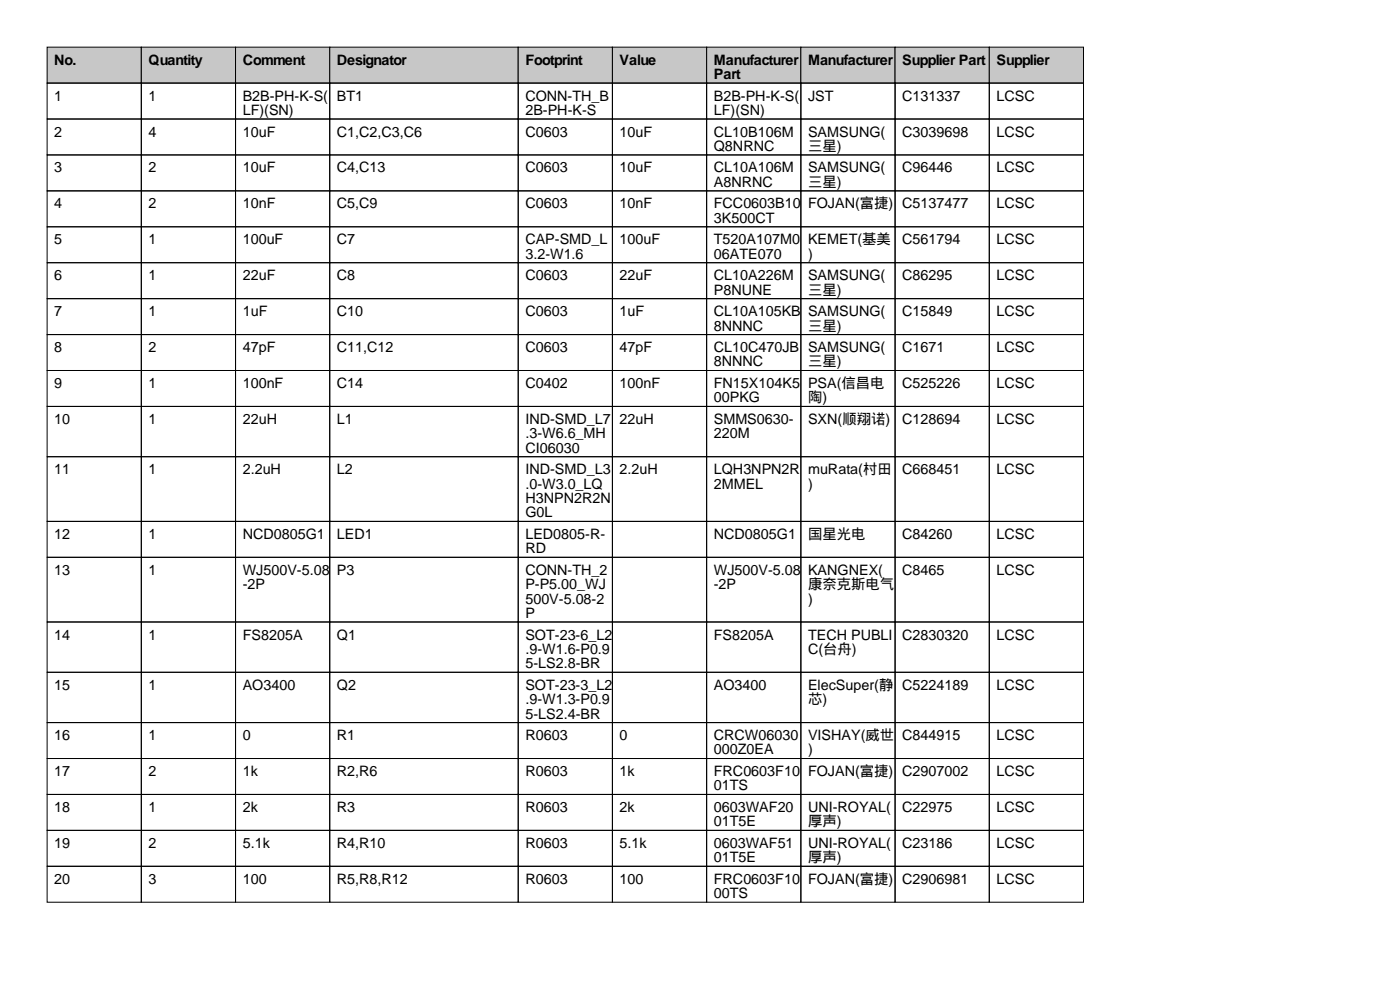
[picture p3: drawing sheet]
<svg xmlns="http://www.w3.org/2000/svg" width="297mm" height="210mm" viewBox="0 0 297 210" stroke-linecap="round" stroke-linejoin="round" font-family="sans-serif">
<defs><g id="words">
<g font-size="3">
<text x="11.5" y="13.7">No.</text>
<text x="31.5" y="13.7">Quantity</text>
<text x="51.5" y="13.7">Comment</text>
<text x="71.5" y="13.7">Designator</text>
<text x="111.5" y="13.7">Footprint</text>
<text x="131.5" y="13.7">Value</text>
<text x="151.5" y="13.7">Manufacturer</text>
<text x="151.5" y="16.8">Part</text>
<text x="171.5" y="13.7">Manufacturer</text>
<text x="191.5" y="13.7">Supplier Part</text>
<text x="211.5" y="13.7">Supplier</text>
<text x="11.5" y="21.3">1</text>
<text x="31.5" y="21.3">1</text>
<text x="51.5" y="21.3">B2B-PH-K-S(</text>
<text x="71.5" y="21.3">BT1</text>
<text x="111.5" y="21.3">CONN-TH_B</text>
<text x="151.5" y="21.3">B2B-PH-K-S(</text>
<text x="171.5" y="21.3">JST</text>
<text x="191.5" y="21.3">C131337</text>
<text x="211.5" y="21.3">LCSC</text>
<text x="11.5" y="29">2</text>
<text x="31.5" y="29">4</text>
<text x="51.5" y="24.4">LF)(SN)</text>
<text x="51.5" y="29">10uF</text>
<text x="71.5" y="29">C1,C2,C3,C6</text>
<text x="111.5" y="24.4">2B-PH-K-S</text>
<text x="111.5" y="29">C0603</text>
<text x="131.5" y="29">10uF</text>
<text x="151.5" y="24.4">LF)(SN)</text>
<text x="151.5" y="29">CL10B106M</text>
<text x="171.5" y="29">SAMSUNG(</text>
<text x="191.5" y="29">C3039698</text>
<text x="211.5" y="29">LCSC</text>
<text x="151.5" y="32">Q8NRNC</text>
<text x="171.5" y="32">三星)</text>
<text x="11.5" y="36.6">3</text>
<text x="31.5" y="36.6">2</text>
<text x="51.5" y="36.6">10uF</text>
<text x="71.5" y="36.6">C4,C13</text>
<text x="111.5" y="36.6">C0603</text>
<text x="131.5" y="36.6">10uF</text>
<text x="151.5" y="36.6">CL10A106M</text>
<text x="151.5" y="39.6">A8NRNC</text>
<text x="171.5" y="36.6">SAMSUNG(</text>
<text x="171.5" y="39.6">三星)</text>
<text x="191.5" y="36.6">C96446</text>
<text x="211.5" y="36.6">LCSC</text>
<text x="11.5" y="44.2">4</text>
<text x="31.5" y="44.2">2</text>
<text x="51.5" y="44.2">10nF</text>
<text x="71.5" y="44.2">C5,C9</text>
<text x="111.5" y="44.2">C0603</text>
<text x="131.5" y="44.2">10nF</text>
<text x="151.5" y="44.2">FCC0603B10</text>
<text x="151.5" y="47.2">3K500CT</text>
<text x="171.5" y="44.2">FOJAN(富捷)</text>
<text x="191.5" y="44.2">C5137477</text>
<text x="211.5" y="44.2">LCSC</text>
<text x="11.5" y="51.8">5</text>
<text x="31.5" y="51.8">1</text>
<text x="51.5" y="51.8">100uF</text>
<text x="71.5" y="51.8">C7</text>
<text x="111.5" y="51.8">CAP-SMD_L</text>
<text x="131.5" y="51.8">100uF</text>
<text x="151.5" y="51.8">T520A107M0</text>
<text x="171.5" y="51.8">KEMET(基美</text>
<text x="191.5" y="51.8">C561794</text>
<text x="211.5" y="51.8">LCSC</text>
<text x="11.5" y="59.4">6</text>
<text x="31.5" y="59.4">1</text>
<text x="51.5" y="59.4">22uF</text>
<text x="71.5" y="59.4">C8</text>
<text x="111.5" y="54.9">3.2-W1.6</text>
<text x="111.5" y="59.4">C0603</text>
<text x="131.5" y="59.4">22uF</text>
<text x="151.5" y="54.9">06ATE070</text>
<text x="151.5" y="59.4">CL10A226M</text>
<text x="171.5" y="54.9">)</text>
<text x="171.5" y="59.4">SAMSUNG(</text>
<text x="191.5" y="59.4">C86295</text>
<text x="211.5" y="59.4">LCSC</text>
<text x="151.5" y="62.5">P8NUNE</text>
<text x="171.5" y="62.5">三星)</text>
<text x="11.5" y="67.1">7</text>
<text x="31.5" y="67.1">1</text>
<text x="51.5" y="67.1">1uF</text>
<text x="71.5" y="67.1">C10</text>
<text x="111.5" y="67.1">C0603</text>
<text x="131.5" y="67.1">1uF</text>
<text x="151.5" y="67.1">CL10A105KB</text>
<text x="151.5" y="70.1">8NNNC</text>
<text x="171.5" y="67.1">SAMSUNG(</text>
<text x="171.5" y="70.1">三星)</text>
<text x="191.5" y="67.1">C15849</text>
<text x="211.5" y="67.1">LCSC</text>
<text x="11.5" y="74.7">8</text>
<text x="31.5" y="74.7">2</text>
<text x="51.5" y="74.7">47pF</text>
<text x="71.5" y="74.7">C11,C12</text>
<text x="111.5" y="74.7">C0603</text>
<text x="131.5" y="74.7">47pF</text>
<text x="151.5" y="74.7">CL10C470JB</text>
<text x="151.5" y="77.7">8NNNC</text>
<text x="171.5" y="74.7">SAMSUNG(</text>
<text x="171.5" y="77.7">三星)</text>
<text x="191.5" y="74.7">C1671</text>
<text x="211.5" y="74.7">LCSC</text>
<text x="11.5" y="82.3">9</text>
<text x="31.5" y="82.3">1</text>
<text x="51.5" y="82.3">100nF</text>
<text x="71.5" y="82.3">C14</text>
<text x="111.5" y="82.3">C0402</text>
<text x="131.5" y="82.3">100nF</text>
<text x="151.5" y="82.3">FN15X104K5</text>
<text x="171.5" y="82.3">PSA(信昌电</text>
<text x="191.5" y="82.3">C525226</text>
<text x="211.5" y="82.3">LCSC</text>
<text x="11.5" y="89.9">10</text>
<text x="31.5" y="89.9">1</text>
<text x="51.5" y="89.9">22uH</text>
<text x="71.5" y="89.9">L1</text>
<text x="111.5" y="89.9">IND-SMD_L7</text>
<text x="131.5" y="89.9">22uH</text>
<text x="151.5" y="85.3">00PKG</text>
<text x="151.5" y="89.9">SMMS0630-</text>
<text x="171.5" y="85.3">陶)</text>
<text x="171.5" y="89.9">SXN(顺翔诺)</text>
<text x="191.5" y="89.9">C128694</text>
<text x="211.5" y="89.9">LCSC</text>
<text x="111.5" y="93">.3-W6.6_MH</text>
<text x="151.5" y="93">220M</text>
<text x="11.5" y="100.6">11</text>
<text x="31.5" y="100.6">1</text>
<text x="51.5" y="100.6">2.2uH</text>
<text x="71.5" y="100.6">L2</text>
<text x="111.5" y="96">CI06030</text>
<text x="111.5" y="100.6">IND-SMD_L3</text>
<text x="131.5" y="100.6">2.2uH</text>
<text x="151.5" y="100.6">LQH3NPN2R</text>
<text x="171.5" y="100.6">muRata(村田</text>
<text x="191.5" y="100.6">C668451</text>
<text x="211.5" y="100.6">LCSC</text>
<text x="111.5" y="103.6">.0-W3.0_LQ</text>
<text x="111.5" y="106.7">H3NPN2R2N</text>
<text x="151.5" y="103.6">2MMEL</text>
<text x="171.5" y="103.6">)</text>
<text x="111.5" y="109.7">G0L</text>
<text x="11.5" y="114.3">12</text>
<text x="31.5" y="114.3">1</text>
<text x="51.5" y="114.3">NCD0805G1</text>
<text x="71.5" y="114.3">LED1</text>
<text x="111.5" y="114.3">LED0805-R-</text>
<text x="111.5" y="117.4">RD</text>
<text x="151.5" y="114.3">NCD0805G1</text>
<text x="171.5" y="114.3">国星光电</text>
<text x="191.5" y="114.3">C84260</text>
<text x="211.5" y="114.3">LCSC</text>
<text x="11.5" y="121.9">13</text>
<text x="31.5" y="121.9">1</text>
<text x="51.5" y="121.9">WJ500V-5.08</text>
<text x="51.5" y="125">-2P</text>
<text x="71.5" y="121.9">P3</text>
<text x="111.5" y="121.9">CONN-TH_2</text>
<text x="111.5" y="125">P-P5.00_WJ</text>
<text x="151.5" y="121.9">WJ500V-5.08</text>
<text x="151.5" y="125">-2P</text>
<text x="171.5" y="121.9">KANGNEX(</text>
<text x="171.5" y="125">康奈克斯电气</text>
<text x="191.5" y="121.9">C8465</text>
<text x="211.5" y="121.9">LCSC</text>
<text x="111.5" y="128">500V-5.08-2</text>
<text x="111.5" y="131.1">P</text>
<text x="171.5" y="128">)</text>
<text x="11.5" y="135.6">14</text>
<text x="31.5" y="135.6">1</text>
<text x="51.5" y="135.6">FS8205A</text>
<text x="71.5" y="135.6">Q1</text>
<text x="111.5" y="135.6">SOT-23-6_L2</text>
<text x="151.5" y="135.6">FS8205A</text>
<text x="171.5" y="135.6">TECH PUBLI</text>
<text x="191.5" y="135.6">C2830320</text>
<text x="211.5" y="135.6">LCSC</text>
<text x="111.5" y="138.7">.9-W1.6-P0.9</text>
<text x="111.5" y="141.7">5-LS2.8-BR</text>
<text x="171.5" y="138.7">C(台舟)</text>
<text x="11.5" y="146.3">15</text>
<text x="31.5" y="146.3">1</text>
<text x="51.5" y="146.3">AO3400</text>
<text x="71.5" y="146.3">Q2</text>
<text x="111.5" y="146.3">SOT-23-3_L2</text>
<text x="111.5" y="149.4">.9-W1.3-P0.9</text>
<text x="151.5" y="146.3">AO3400</text>
<text x="171.5" y="146.3">ElecSuper(静</text>
<text x="171.5" y="149.4">芯)</text>
<text x="191.5" y="146.3">C5224189</text>
<text x="211.5" y="146.3">LCSC</text>
<text x="111.5" y="152.4">5-LS2.4-BR</text>
<text x="11.5" y="157">16</text>
<text x="31.5" y="157">1</text>
<text x="51.5" y="157">0</text>
<text x="71.5" y="157">R1</text>
<text x="111.5" y="157">R0603</text>
<text x="131.5" y="157">0</text>
<text x="151.5" y="157">CRCW06030</text>
<text x="151.5" y="160">000Z0EA</text>
<text x="171.5" y="157">VISHAY(威世</text>
<text x="171.5" y="160">)</text>
<text x="191.5" y="157">C844915</text>
<text x="211.5" y="157">LCSC</text>
<text x="11.5" y="164.6">17</text>
<text x="31.5" y="164.6">2</text>
<text x="51.5" y="164.6">1k</text>
<text x="71.5" y="164.6">R2,R6</text>
<text x="111.5" y="164.6">R0603</text>
<text x="131.5" y="164.6">1k</text>
<text x="151.5" y="164.6">FRC0603F10</text>
<text x="151.5" y="167.6">01TS</text>
<text x="171.5" y="164.6">FOJAN(富捷)</text>
<text x="191.5" y="164.6">C2907002</text>
<text x="211.5" y="164.6">LCSC</text>
<text x="11.5" y="172.2">18</text>
<text x="31.5" y="172.2">1</text>
<text x="51.5" y="172.2">2k</text>
<text x="71.5" y="172.2">R3</text>
<text x="111.5" y="172.2">R0603</text>
<text x="131.5" y="172.2">2k</text>
<text x="151.5" y="172.2">0603WAF20</text>
<text x="171.5" y="172.2">UNI-ROYAL(</text>
<text x="191.5" y="172.2">C22975</text>
<text x="211.5" y="172.2">LCSC</text>
<text x="11.5" y="179.8">19</text>
<text x="31.5" y="179.8">2</text>
<text x="51.5" y="179.8">5.1k</text>
<text x="71.5" y="179.8">R4,R10</text>
<text x="111.5" y="179.8">R0603</text>
<text x="131.5" y="179.8">5.1k</text>
<text x="151.5" y="175.3">01T5E</text>
<text x="151.5" y="179.8">0603WAF51</text>
<text x="171.5" y="175.3">厚声)</text>
<text x="171.5" y="179.8">UNI-ROYAL(</text>
<text x="191.5" y="179.8">C23186</text>
<text x="211.5" y="179.8">LCSC</text>
<text x="151.5" y="182.9">01T5E</text>
<text x="171.5" y="182.9">厚声)</text>
<text x="11.5" y="187.5">20</text>
<text x="31.5" y="187.5">3</text>
<text x="51.5" y="187.5">100</text>
<text x="71.5" y="187.5">R5,R8,R12</text>
<text x="111.5" y="187.5">R0603</text>
<text x="131.5" y="187.5">100</text>
<text x="151.5" y="187.5">FRC0603F10</text>
<text x="151.5" y="190.5">00TS</text>
<text x="171.5" y="187.5">FOJAN(富捷)</text>
<text x="191.5" y="187.5">C2906981</text>
<text x="211.5" y="187.5">LCSC</text>
</g>
</g></defs>
<g fill="#c7c7c7" stroke="#000" stroke-width=".21">
<path d="M10 10h20v7.6h-20z"/>
<path d="M30 10h20v7.6h-20z"/>
<path d="M50 10h20v7.6h-20z"/>
<path d="M70 10h40v7.6h-40z"/>
<path d="M110 10h20v7.6h-20z"/>
<path d="M130 10h20v7.6h-20z"/>
<path d="M150 10h20v7.6h-20z"/>
<path d="M170 10h20v7.6h-20z"/>
<path d="M190 10h20v7.6h-20z"/>
<path d="M210 10h20v7.6h-20z"/>
</g>
<g fill="none" stroke="#000" stroke-width=".21">
<path d="M10 17.6h20v7.6h-20zM30 17.6h20v7.6h-20zM50 17.6h20v7.6h-20zM70 17.6h40v7.6h-40zM110 17.6h20v7.6h-20zM130 17.6h20v7.6h-20zM150 17.6h20v7.6h-20zM170 17.6h20v7.6h-20zM190 17.6h20v7.6h-20zM210 17.6h20v7.6h-20zM10 25.2h20v7.7h-20zM10 32.9h20v7.6h-20z"/>
<path d="M30 25.2h20v7.7h-20zM30 32.9h20v7.6h-20zM50 25.2h20v7.7h-20zM50 32.9h20v7.6h-20zM70 25.2h40v7.7h-40zM70 32.9h40v7.6h-40zM110 25.2h20v7.7h-20zM110 32.9h20v7.6h-20zM130 25.2h20v7.7h-20zM130 32.9h20v7.6h-20zM150 25.2h20v7.7h-20zM150 32.9h20v7.6h-20z"/>
<path d="M170 25.2h20v7.7h-20zM170 32.9h20v7.6h-20zM190 25.2h20v7.7h-20zM190 32.9h20v7.6h-20zM210 25.2h20v7.7h-20zM210 32.9h20v7.6h-20zM10 40.5h20v7.6h-20zM10 48.1h20v7.6h-20zM10 55.7h20v7.6h-20zM30 40.5h20v7.6h-20zM30 48.1h20v7.6h-20zM30 55.7h20v7.6h-20z"/>
<path d="M50 40.5h20v7.6h-20zM50 48.1h20v7.6h-20zM50 55.7h20v7.6h-20zM70 40.5h40v7.6h-40zM70 48.1h40v7.6h-40zM70 55.7h40v7.6h-40zM110 40.5h20v7.6h-20zM110 48.1h20v7.6h-20zM110 55.7h20v7.6h-20zM130 40.5h20v7.6h-20zM130 48.1h20v7.6h-20zM130 55.7h20v7.6h-20z"/>
<path d="M150 40.5h20v7.6h-20zM150 48.1h20v7.6h-20zM150 55.7h20v7.6h-20zM170 40.5h20v7.6h-20zM170 48.1h20v7.6h-20zM170 55.7h20v7.6h-20zM190 40.5h20v7.6h-20zM190 48.1h20v7.6h-20zM190 55.7h20v7.6h-20zM210 40.5h20v7.6h-20zM210 48.1h20v7.6h-20zM210 55.7h20v7.6h-20z"/>
<path d="M10 63.3h20v7.7h-20zM10 71h20v7.6h-20zM10 78.6h20v7.6h-20zM30 63.3h20v7.7h-20zM30 71h20v7.6h-20zM30 78.6h20v7.6h-20zM50 63.3h20v7.7h-20zM50 71h20v7.6h-20zM50 78.6h20v7.6h-20zM70 63.3h40v7.7h-40zM70 71h40v7.6h-40zM70 78.6h40v7.6h-40z"/>
<path d="M110 63.3h20v7.7h-20zM110 71h20v7.6h-20zM110 78.6h20v7.6h-20zM130 63.3h20v7.7h-20zM130 71h20v7.6h-20zM130 78.6h20v7.6h-20zM150 63.3h20v7.7h-20zM150 71h20v7.6h-20zM150 78.6h20v7.6h-20zM170 63.3h20v7.7h-20zM170 71h20v7.6h-20zM170 78.6h20v7.6h-20z"/>
<path d="M190 63.3h20v7.7h-20zM190 71h20v7.6h-20zM190 78.6h20v7.6h-20zM210 63.3h20v7.7h-20zM210 71h20v7.6h-20zM210 78.6h20v7.6h-20zM10 86.2h20v10.7h-20zM10 96.9h20v13.7h-20zM30 86.2h20v10.7h-20zM30 96.9h20v13.7h-20zM50 86.2h20v10.7h-20zM50 96.9h20v13.7h-20z"/>
<path d="M70 86.2h40v10.7h-40zM70 96.9h40v13.7h-40zM110 86.2h20v10.7h-20zM110 96.9h20v13.7h-20zM130 86.2h20v10.7h-20zM130 96.9h20v13.7h-20zM150 86.2h20v10.7h-20zM150 96.9h20v13.7h-20zM170 86.2h20v10.7h-20zM170 96.9h20v13.7h-20zM190 86.2h20v10.7h-20zM190 96.9h20v13.7h-20z"/>
<path d="M210 86.2h20v10.7h-20zM210 96.9h20v13.7h-20zM10 110.6h20v7.6h-20zM10 118.2h20v13.7h-20zM30 110.6h20v7.6h-20zM30 118.2h20v13.7h-20zM50 110.6h20v7.6h-20zM50 118.2h20v13.7h-20zM70 110.6h40v7.6h-40zM70 118.2h40v13.7h-40zM110 110.6h20v7.6h-20zM110 118.2h20v13.7h-20z"/>
<path d="M130 110.6h20v7.6h-20zM130 118.2h20v13.7h-20zM150 110.6h20v7.6h-20zM150 118.2h20v13.7h-20zM170 110.6h20v7.6h-20zM170 118.2h20v13.7h-20zM190 110.6h20v7.6h-20zM190 118.2h20v13.7h-20zM210 110.6h20v7.6h-20zM210 118.2h20v13.7h-20zM10 131.9h20v10.7h-20zM30 131.9h20v10.7h-20z"/>
<path d="M50 131.9h20v10.7h-20zM70 131.9h40v10.7h-40zM110 131.9h20v10.7h-20zM130 131.9h20v10.7h-20zM150 131.9h20v10.7h-20zM170 131.9h20v10.7h-20zM190 131.9h20v10.7h-20zM210 131.9h20v10.7h-20zM10 142.6h20v10.7h-20zM10 153.3h20v7.6h-20zM30 142.6h20v10.7h-20zM30 153.3h20v7.6h-20z"/>
<path d="M50 142.6h20v10.7h-20zM50 153.3h20v7.6h-20zM70 142.6h40v10.7h-40zM70 153.3h40v7.6h-40zM110 142.6h20v10.7h-20zM110 153.3h20v7.6h-20zM130 142.6h20v10.7h-20zM130 153.3h20v7.6h-20zM150 142.6h20v10.7h-20zM150 153.3h20v7.6h-20zM170 142.6h20v10.7h-20zM170 153.3h20v7.6h-20z"/>
<path d="M190 142.6h20v10.7h-20zM190 153.3h20v7.6h-20zM210 142.6h20v10.7h-20zM210 153.3h20v7.6h-20zM10 160.9h20v7.6h-20zM10 168.5h20v7.6h-20zM10 176.1h20v7.6h-20zM30 160.9h20v7.6h-20zM30 168.5h20v7.6h-20zM30 176.1h20v7.6h-20zM50 160.9h20v7.6h-20zM50 168.5h20v7.6h-20z"/>
<path d="M50 176.1h20v7.6h-20zM70 160.9h40v7.6h-40zM70 168.5h40v7.6h-40zM70 176.1h40v7.6h-40zM110 160.9h20v7.6h-20zM110 168.5h20v7.6h-20zM110 176.1h20v7.6h-20zM130 160.9h20v7.6h-20zM130 168.5h20v7.6h-20zM130 176.1h20v7.6h-20zM150 160.9h20v7.6h-20zM150 168.5h20v7.6h-20z"/>
<path d="M150 176.1h20v7.6h-20zM170 160.9h20v7.6h-20zM170 168.5h20v7.6h-20zM170 176.1h20v7.6h-20zM190 160.9h20v7.6h-20zM190 168.5h20v7.6h-20zM190 176.1h20v7.6h-20zM210 160.9h20v7.6h-20zM210 168.5h20v7.6h-20zM210 176.1h20v7.6h-20zM10 183.7h20v7.7h-20zM30 183.7h20v7.7h-20z"/>
<path d="M50 183.7h20v7.7h-20zM70 183.7h40v7.7h-40zM110 183.7h20v7.7h-20zM130 183.7h20v7.7h-20zM150 183.7h20v7.7h-20zM170 183.7h20v7.7h-20zM190 183.7h20v7.7h-20zM210 183.7h20v7.7h-20z"/>
</g>
<use href="#words"/>
</svg>
